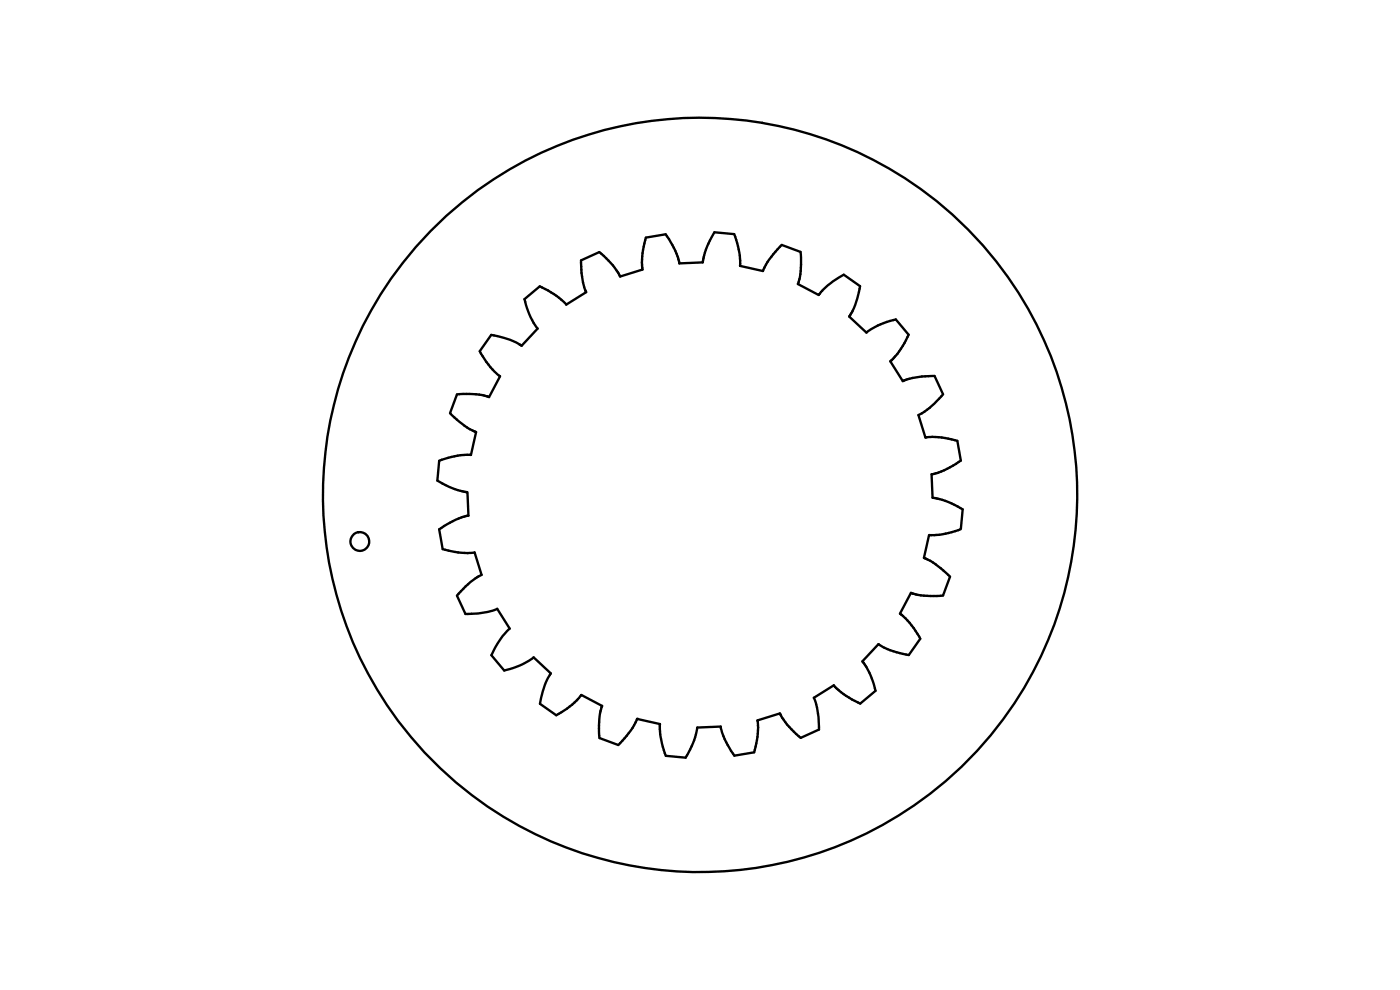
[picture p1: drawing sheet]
<svg xmlns="http://www.w3.org/2000/svg" width="297mm" height="210mm" viewBox="0 0 297 210" stroke-linecap="round" stroke-linejoin="round" font-family="sans-serif">
<g fill="none" stroke="#000" stroke-width=".5">
<path d="M111.3 63.5l3.2-2.8 1.8 .9 1.7 1.2 2.1 1.8 4.3-2.6a10.8 10.8 0 0 1-1-4.1l-.1-2.7 3.8-1.7a15.3 15.3 0 0 1 4.3 4.9l.2 .3 4.7-1.5-.1-.5a17 17 0 0 1 .8-6.3l4.2-.7 .3 .4a14.4 14.4 0 0 1 2.6 5.8l5-.2v-.2a15.8 15.8 0 0 1 2.5-6.2l4.2 .4 .2 .5a14.3 14.3 0 0 1 1 6.2l4.9 1.1 .1-.5a17.1 17.1 0 0 1 3.8-5l4 1.4 .1 2a11.2 11.2 0 0 1-.6 4.8l4.4 2.4 .3-.4a15.4 15.4 0 0 1 5-3.9l3.5 2.4-.1 .6a14.5 14.5 0 0 1-2.2 5.9l3.6 3.3 .9-.6a17.1 17.1 0 0 1 5.3-2.1l2.8 3.2-.3 .5a14.2 14.2 0 0 1-3.6 5.1l2.6 4.2 .8-.3a20.3 20.3 0 0 1 6-.7l1.8 3.8-.4 .5a15.5 15.5 0 0 1-4.9 3.9l1.5 4.8 .5-.1a17 17 0 0 1 6.3 .8l.7 4.2-.4 .3a14.4 14.4 0 0 1-5.8 2.6l.2 5h.2a15.8 15.8 0 0 1 6.2 2.4l-.4 4.2-.5 .3a14.3 14.3 0 0 1-6.2 1l-1.1 4.8 .5 .2a17.1 17.1 0 0 1 5 3.8l-1.4 4-.6 .1a15.7 15.7 0 0 1-5.9-.5l-.3-.1-2.4 4.4 2.1 1.9 2.2 3.4-2.4 3.5a14.6 14.6 0 0 1-6.5-2.3l-3.3 3.6 .6 .9a17.1 17.1 0 0 1 2.1 5.3l-3.2 2.8-1.8-.9a14.1 14.1 0 0 1-3.8-3l-4.3 2.6 .3 .5a18.7 18.7 0 0 1 .8 6.3l-3.8 1.7-.5-.3a15.1 15.1 0 0 1-3.9-4.9l-4.8 1.5 .1 .5a17 17 0 0 1-.8 6.3l-4.2 .7-.3-.4a14.4 14.4 0 0 1-2.6-5.8l-5 .2-.1 .5a17.1 17.1 0 0 1-2.3 5.9l-4.2-.4-1.1-3.5-.2-2.1v-1.1l-4.9-1.1-.1 .5a17.1 17.1 0 0 1-3.8 5l-4-1.4-.1-2a11.2 11.2 0 0 1 .6-4.9l-4.4-2.3-.3 .4a17.4 17.4 0 0 1-5 3.9l-3.5-2.4 .2-.6a14.5 14.5 0 0 1 2.1-5.9l-3.6-3.4-.9 .7a17.1 17.1 0 0 1-5.3 2.1l-2.8-3.2 .3-.5a14.2 14.2 0 0 1 3.6-5.2l-2.6-4.2-.5 .3a19.2 19.2 0 0 1-6.3 .8l-1.8-3.8 .4-.5a15.5 15.5 0 0 1 4.9-4l-1.5-4.7-.5 .1a16.6 16.6 0 0 1-6.3-.8l-.7-4.2 .4-.3a14.4 14.4 0 0 1 5.8-2.6l-.2-5h-.2a15.8 15.8 0 0 1-6.2-2.5l.4-4.2 .5-.2a15.2 15.2 0 0 1 6-1h.2l1.1-4.9-.3-.1a16.6 16.6 0 0 1-5.2-3.8l1.4-4 .6-.1a15.7 15.7 0 0 1 5.9 .5l.4 .1 2.3-4.4-.9-.7a18.4 18.4 0 0 1-3.4-4.6l2.4-3.5 .6 .1a15.2 15.2 0 0 1 5.9 2.2l3.4-3.6-.7-.9a17.1 17.1 0 0 1-2.1-5.3z"/>
<circle cx="76.3" cy="114.9" r="2"/>
<circle cx="148.5" cy="105" r="80"/>
</g>
<circle cx="135.1" cy="152.5" r=".25" fill="#000"/>
</svg>
